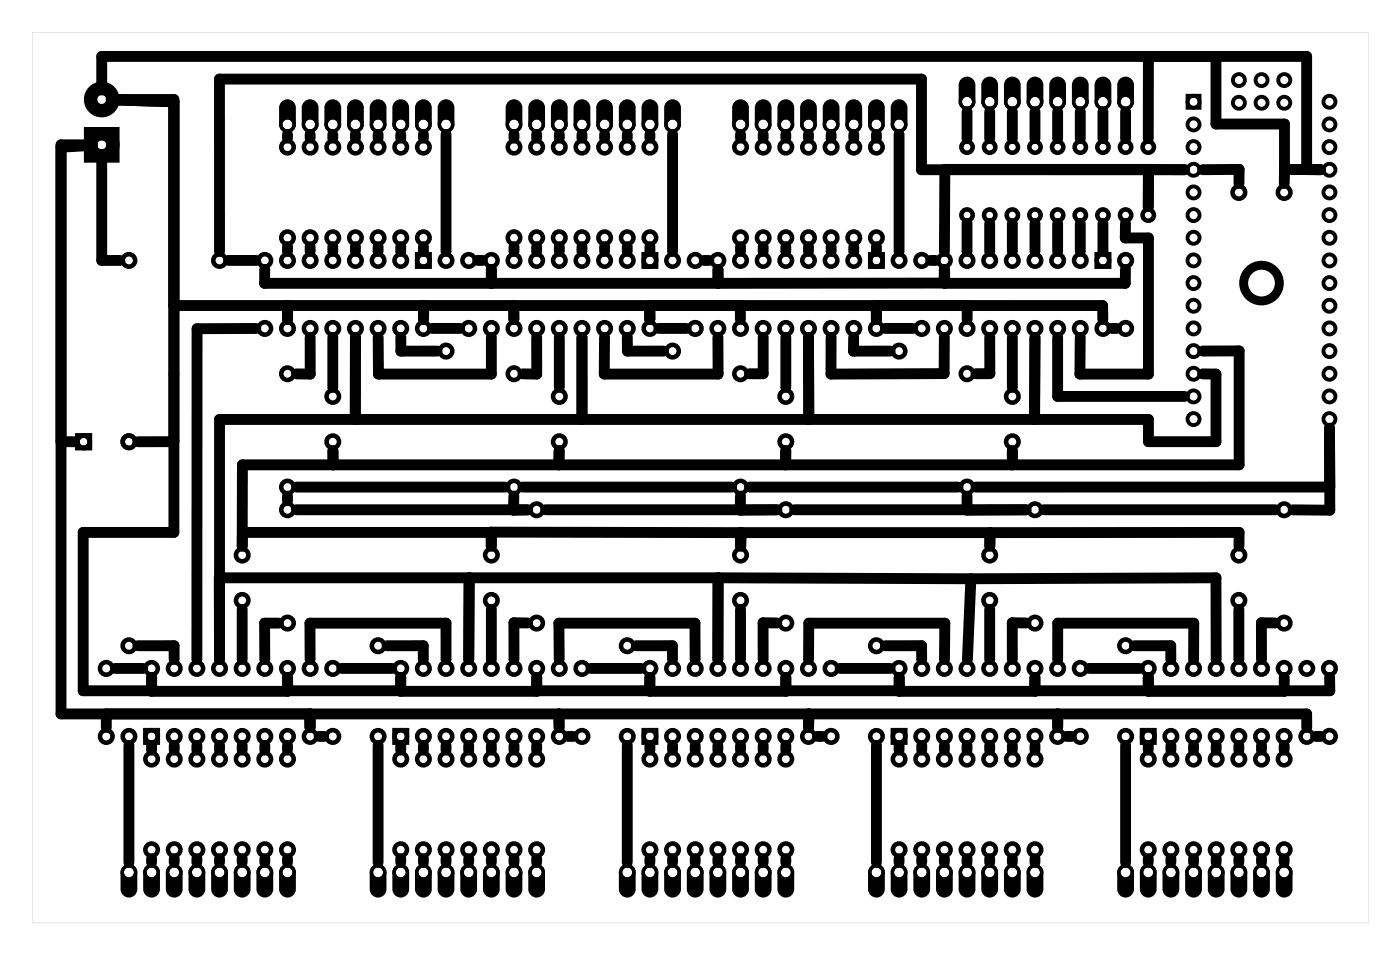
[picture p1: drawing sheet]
<svg xmlns="http://www.w3.org/2000/svg" width="157mm" height="107mm" viewBox="0 0 157 107" stroke-linecap="round" stroke-linejoin="round" font-family="sans-serif">
<g fill="#000">
<path d="M3.6 3.6h149.8v99.8h-149.8zM3.6 3.6v99.8h149.8v-99.8z"/>
<path d="M31.6 11.4a.94 .94 0 0 1 1-.2 .94 .94 0 0 1 .6 .9v1.8a.94 .94 0 0 1-1 1 .94 .94 0 0 1-.9-1v-1.8l.1-.4zM31.7 13.9a.56 .56 0 0 0 1.1 0 .56 .56 0 0 0-1.1 0z"/>
<path d="M34.1 11.4a.94 .94 0 0 1 1-.2 .94 .94 0 0 1 .6 .9v1.8a.94 .94 0 0 1-.9 1 .94 .94 0 0 1-1-1v-1.8l.1-.4zM34.2 13.9a.56 .56 0 0 0 1.1 0 .56 .56 0 0 0-1.1 0z"/>
<path d="M36.7 11.4a.94 .94 0 0 1 1-.2 .94 .94 0 0 1 .6 .9v1.8a.94 .94 0 0 1-1 1 .94 .94 0 0 1-.9-1v-1.8l.1-.4zM36.8 13.9a.56 .56 0 0 0 1.1 0 .56 .56 0 0 0-1.1 0z"/>
<path d="M39.2 11.4a.94 .94 0 0 1 1-.2 .94 .94 0 0 1 .6 .9v1.8a.94 .94 0 0 1-.9 1 .94 .94 0 0 1-1-1v-1.8l.1-.4zM39.3 13.9a.56 .56 0 0 0 1.1 0 .56 .56 0 0 0-1.1 0z"/>
<path d="M41.7 11.4a.94 .94 0 0 1 1.1-.2 .94 .94 0 0 1 .5 .9v1.8a.94 .94 0 0 1-.9 1 .94 .94 0 0 1-.9-1v-1.8v-.4zM41.8 13.9a.6 .6 0 0 0 1.2 0 .6 .6 0 0 0-1.2 0z"/>
<path d="M44.3 11.4a.94 .94 0 0 1 1-.2 .94 .94 0 0 1 .6 .9v1.8a.94 .94 0 0 1-1 1 .94 .94 0 0 1-.9-1v-1.8l.1-.4zM44.4 13.9a.56 .56 0 0 0 1.1 0 .56 .56 0 0 0-1.1 0z"/>
<path d="M46.8 11.4a.94 .94 0 0 1 1-.2 .94 .94 0 0 1 .6 .9v1.8a.94 .94 0 0 1-.9 1 .94 .94 0 0 1-1-1v-1.8l.1-.4zM46.9 13.9a.56 .56 0 0 0 1.1 0 .56 .56 0 0 0-1.1 0z"/>
<path d="M49.4 11.4a.94 .94 0 0 1 1-.2 .94 .94 0 0 1 .6 .9v1.8a.94 .94 0 0 1-1 1 .94 .94 0 0 1-.9-1v-1.8l.1-.4zM49.5 13.9a.56 .56 0 0 0 1.1 0 .56 .56 0 0 0-1.1 0z"/>
<path d="M57 11.4a.94 .94 0 0 1 1-.2 .94 .94 0 0 1 .6 .9v1.8a.94 .94 0 0 1-1 1 .94 .94 0 0 1-.9-1v-1.8l.1-.4zM57.1 13.9a.56 .56 0 0 0 1.1 0 .56 .56 0 0 0-1.1 0z"/>
<path d="M59.5 11.4a.94 .94 0 0 1 1-.2 .94 .94 0 0 1 .6 .9v1.8a.94 .94 0 0 1-.9 1 .94 .94 0 0 1-1-1v-1.8l.1-.4zM59.6 13.9a.56 .56 0 0 0 1.1 0 .56 .56 0 0 0-1.1 0z"/>
<path d="M62.1 11.4a.94 .94 0 0 1 1-.2 .94 .94 0 0 1 .6 .9v1.8a.94 .94 0 0 1-1 1 .94 .94 0 0 1-.9-1v-1.8l.1-.4zM62.2 13.9a.56 .56 0 0 0 1.1 0 .56 .56 0 0 0-1.1 0z"/>
<path d="M64.6 11.4a.94 .94 0 0 1 1-.2 .94 .94 0 0 1 .6 .9v1.8a.94 .94 0 0 1-.9 1 .94 .94 0 0 1-1-1v-1.8l.1-.4zM64.7 13.9a.56 .56 0 0 0 1.1 0 .56 .56 0 0 0-1.1 0z"/>
<path d="M67.1 11.4a.94 .94 0 0 1 1.1-.2 .94 .94 0 0 1 .5 .9v1.8a.94 .94 0 0 1-.9 1 .94 .94 0 0 1-.9-1v-1.8v-.4zM67.2 13.9a.6 .6 0 0 0 1.2 0 .6 .6 0 0 0-1.2 0z"/>
<path d="M69.7 11.4a.94 .94 0 0 1 1-.2 .94 .94 0 0 1 .6 .9v1.8a.94 .94 0 0 1-1 1 .94 .94 0 0 1-.9-1v-1.8l.1-.4zM69.8 13.9a.56 .56 0 0 0 1.1 0 .56 .56 0 0 0-1.1 0z"/>
<path d="M72.2 11.4a.94 .94 0 0 1 1-.2 .94 .94 0 0 1 .6 .9v1.8a.94 .94 0 0 1-.9 1 .94 .94 0 0 1-1-1v-1.8l.1-.4zM72.3 13.9a.56 .56 0 0 0 1.1 0 .56 .56 0 0 0-1.1 0z"/>
<path d="M74.8 11.4a.94 .94 0 0 1 1-.2 .94 .94 0 0 1 .6 .9v1.8a.94 .94 0 0 1-1 1 .94 .94 0 0 1-.9-1v-1.8l.1-.4zM74.9 13.9a.56 .56 0 0 0 1.1 0 .56 .56 0 0 0-1.1 0z"/>
<path d="M82.4 11.4a.94 .94 0 0 1 1-.2 .94 .94 0 0 1 .6 .9v1.8a.94 .94 0 0 1-1 1 .94 .94 0 0 1-.9-1v-1.8l.1-.4zM82.5 13.9a.56 .56 0 0 0 1.1 0 .56 .56 0 0 0-1.1 0z"/>
<path d="M84.9 11.4a.94 .94 0 0 1 1-.2 .94 .94 0 0 1 .6 .9v1.8a.94 .94 0 0 1-.9 1 .94 .94 0 0 1-1-1v-1.8l.1-.4zM85 13.9a.56 .56 0 0 0 1.1 0 .56 .56 0 0 0-1.1 0z"/>
<path d="M87.5 11.4a.94 .94 0 0 1 1-.2 .94 .94 0 0 1 .6 .9v1.8a.94 .94 0 0 1-1 1 .94 .94 0 0 1-.9-1v-1.8l.1-.4zM87.6 13.9a.56 .56 0 0 0 1.1 0 .56 .56 0 0 0-1.1 0z"/>
<path d="M90 11.4a.94 .94 0 0 1 1-.2 .94 .94 0 0 1 .6 .9v1.8a.94 .94 0 0 1-.9 1 .94 .94 0 0 1-1-1v-1.8l.1-.4zM90.1 13.9a.56 .56 0 0 0 1.1 0 .56 .56 0 0 0-1.1 0z"/>
<path d="M92.5 11.4a.94 .94 0 0 1 1.1-.2 .94 .94 0 0 1 .5 .9v1.8a.94 .94 0 0 1-.9 1 .94 .94 0 0 1-.9-1v-1.8v-.4zM92.6 13.9a.6 .6 0 0 0 1.2 0 .6 .6 0 0 0-1.2 0z"/>
<path d="M95.1 11.4a.94 .94 0 0 1 1-.2 .94 .94 0 0 1 .6 .9v1.8a.94 .94 0 0 1-1 1 .94 .94 0 0 1-.9-1v-1.8l.1-.4zM95.2 13.9a.56 .56 0 0 0 1.1 0 .56 .56 0 0 0-1.1 0z"/>
<path d="M97.6 11.4a.94 .94 0 0 1 1-.2 .94 .94 0 0 1 .6 .9v1.8a.94 .94 0 0 1-.9 1 .94 .94 0 0 1-1-1v-1.8l.1-.4zM97.7 13.9a.56 .56 0 0 0 1.1 0 .56 .56 0 0 0-1.1 0z"/>
<path d="M100.2 11.4a.94 .94 0 0 1 1-.2 .94 .94 0 0 1 .6 .9v1.8a.94 .94 0 0 1-1 1 .94 .94 0 0 1-.9-1v-1.8l.1-.4zM100.3 13.9a.56 .56 0 0 0 1.1 0 .56 .56 0 0 0-1.1 0z"/>
<path d="M107.8 8.9a.94 .94 0 0 1 1-.2 .94 .94 0 0 1 .6 .8v1.9a.94 .94 0 0 1-1 .9 .94 .94 0 0 1-.9-.9v-1.9l.1-.3zM107.9 11.4a.56 .56 0 0 0 1.1 0 .56 .56 0 0 0-1.1 0z"/>
<path d="M110.3 8.9a.94 .94 0 0 1 1-.2 .94 .94 0 0 1 .6 .8v1.9a.94 .94 0 0 1-.9 .9 .94 .94 0 0 1-1-.9v-1.9l.1-.3zM110.4 11.4a.56 .56 0 0 0 1.1 0 .56 .56 0 0 0-1.1 0z"/>
<path d="M112.9 8.9a.94 .94 0 0 1 1-.2 .94 .94 0 0 1 .6 .8v1.9a.94 .94 0 0 1-1 .9 .94 .94 0 0 1-.9-.9v-1.9l.1-.3zM113 11.4a.56 .56 0 0 0 1.1 0 .56 .56 0 0 0-1.1 0z"/>
<path d="M115.4 8.9a.94 .94 0 0 1 1-.2 .94 .94 0 0 1 .6 .8v1.9a.94 .94 0 0 1-.9 .9 .94 .94 0 0 1-1-.9v-1.9l.1-.3zM115.5 11.4a.56 .56 0 0 0 1.1 0 .56 .56 0 0 0-1.1 0z"/>
<path d="M117.9 8.9a.94 .94 0 0 1 1.1-.2 .94 .94 0 0 1 .5 .8v1.9a.94 .94 0 0 1-.9 .9 .94 .94 0 0 1-.9-.9v-1.9v-.3zM118 11.4a.6 .6 0 0 0 1.2 0 .6 .6 0 0 0-1.2 0z"/>
<path d="M120.5 8.9a.94 .94 0 0 1 1-.2 .94 .94 0 0 1 .6 .8v1.9a.94 .94 0 0 1-1 .9 .94 .94 0 0 1-.9-.9v-1.9l.1-.3zM120.6 11.4a.56 .56 0 0 0 1.1 0 .56 .56 0 0 0-1.1 0z"/>
<path d="M123 8.9a.94 .94 0 0 1 1-.2 .94 .94 0 0 1 .6 .8v1.9a.94 .94 0 0 1-.9 .9 .94 .94 0 0 1-1-.9v-1.9l.1-.3zM123.1 11.4a.56 .56 0 0 0 1.1 0 .56 .56 0 0 0-1.1 0z"/>
<path d="M125.6 8.9a.94 .94 0 0 1 1-.2 .94 .94 0 0 1 .6 .8v1.9a.94 .94 0 0 1-1 .9 .94 .94 0 0 1-.9-.9v-1.9l.1-.3zM125.7 11.4a.56 .56 0 0 0 1.1 0 .56 .56 0 0 0-1.1 0z"/>
<path d="M13.8 97.1a.94 .94 0 0 1 1-.2 .94 .94 0 0 1 .6 .9v1.8a.94 .94 0 0 1-.9 1 .94 .94 0 0 1-1-1v-1.8l.1-.4zM13.9 97.8a.56 .56 0 0 0 1.1 0 .56 .56 0 0 0-1.1 0z"/>
<path d="M16.3 97.1a.94 .94 0 0 1 1.1-.2 .94 .94 0 0 1 .5 .9v1.8a.94 .94 0 0 1-.9 1 .94 .94 0 0 1-.9-1v-1.8v-.4zM16.4 97.8a.6 .6 0 0 0 1.2 0 .6 .6 0 0 0-1.2 0z"/>
<path d="M18.9 97.1a.94 .94 0 0 1 1-.2 .94 .94 0 0 1 .6 .9v1.8a.94 .94 0 0 1-1 1 .94 .94 0 0 1-.9-1v-1.8l.1-.4zM19 97.8a.56 .56 0 0 0 1.1 0 .56 .56 0 0 0-1.1 0z"/>
<path d="M21.4 97.1a.94 .94 0 0 1 1-.2 .94 .94 0 0 1 .6 .9v1.8a.94 .94 0 0 1-.9 1 .94 .94 0 0 1-1-1v-1.8l.1-.4zM21.5 97.8a.56 .56 0 0 0 1.1 0 .56 .56 0 0 0-1.1 0z"/>
<path d="M24 97.1a.94 .94 0 0 1 1-.2 .94 .94 0 0 1 .6 .9v1.8a.94 .94 0 0 1-1 1 .94 .94 0 0 1-.9-1v-1.8l.1-.4zM24.1 97.8a.56 .56 0 0 0 1.1 0 .56 .56 0 0 0-1.1 0z"/>
<path d="M26.5 97.1a.94 .94 0 0 1 1-.2 .94 .94 0 0 1 .6 .9v1.8a.94 .94 0 0 1-.9 1 .94 .94 0 0 1-1-1v-1.8l.1-.4zM26.6 97.8a.56 .56 0 0 0 1.1 0 .56 .56 0 0 0-1.1 0z"/>
<path d="M29 97.1a.94 .94 0 0 1 1.1-.2 .94 .94 0 0 1 .5 .9v1.8a.94 .94 0 0 1-.9 1 .94 .94 0 0 1-.9-1v-1.8v-.4zM29.1 97.8a.6 .6 0 0 0 1.2 0 .6 .6 0 0 0-1.2 0z"/>
<path d="M31.6 97.1a.94 .94 0 0 1 1-.2 .94 .94 0 0 1 .6 .9v1.8a.94 .94 0 0 1-1 1 .94 .94 0 0 1-.9-1v-1.8l.1-.4zM31.7 97.8a.56 .56 0 0 0 1.1 0 .56 .56 0 0 0-1.1 0z"/>
<path d="M41.7 97.1a.94 .94 0 0 1 1.1-.2 .94 .94 0 0 1 .5 .9v1.8a.94 .94 0 0 1-.9 1 .94 .94 0 0 1-.9-1v-1.8v-.4zM41.8 97.8a.6 .6 0 0 0 1.2 0 .6 .6 0 0 0-1.2 0z"/>
<path d="M44.3 97.1a.94 .94 0 0 1 1-.2 .94 .94 0 0 1 .6 .9v1.8a.94 .94 0 0 1-1 1 .94 .94 0 0 1-.9-1v-1.8l.1-.4zM44.4 97.8a.56 .56 0 0 0 1.1 0 .56 .56 0 0 0-1.1 0z"/>
<path d="M46.8 97.1a.94 .94 0 0 1 1-.2 .94 .94 0 0 1 .6 .9v1.8a.94 .94 0 0 1-.9 1 .94 .94 0 0 1-1-1v-1.8l.1-.4zM46.9 97.8a.56 .56 0 0 0 1.1 0 .56 .56 0 0 0-1.1 0z"/>
<path d="M49.4 97.1a.94 .94 0 0 1 1-.2 .94 .94 0 0 1 .6 .9v1.8a.94 .94 0 0 1-1 1 .94 .94 0 0 1-.9-1v-1.8l.1-.4zM49.5 97.8a.56 .56 0 0 0 1.1 0 .56 .56 0 0 0-1.1 0z"/>
<path d="M51.9 97.1a.94 .94 0 0 1 1-.2 .94 .94 0 0 1 .6 .9v1.8a.94 .94 0 0 1-.9 1 .94 .94 0 0 1-1-1v-1.8l.1-.4zM52 97.8a.56 .56 0 0 0 1.1 0 .56 .56 0 0 0-1.1 0z"/>
<path d="M54.4 97.1a.94 .94 0 0 1 1.1-.2 .94 .94 0 0 1 .5 .9v1.8a.94 .94 0 0 1-.9 1 .94 .94 0 0 1-.9-1v-1.8v-.4zM54.5 97.8a.6 .6 0 0 0 1.2 0 .6 .6 0 0 0-1.2 0z"/>
<path d="M57 97.1a.94 .94 0 0 1 1-.2 .94 .94 0 0 1 .6 .9v1.8a.94 .94 0 0 1-1 1 .94 .94 0 0 1-.9-1v-1.8l.1-.4zM57.1 97.8a.56 .56 0 0 0 1.1 0 .56 .56 0 0 0-1.1 0z"/>
<path d="M59.5 97.1a.94 .94 0 0 1 1-.2 .94 .94 0 0 1 .6 .9v1.8a.94 .94 0 0 1-.9 1 .94 .94 0 0 1-1-1v-1.8l.1-.4zM59.6 97.8a.56 .56 0 0 0 1.1 0 .56 .56 0 0 0-1.1 0z"/>
<path d="M69.7 97.1a.94 .94 0 0 1 1-.2 .94 .94 0 0 1 .6 .9v1.8a.94 .94 0 0 1-1 1 .94 .94 0 0 1-.9-1v-1.8l.1-.4zM69.8 97.8a.56 .56 0 0 0 1.1 0 .56 .56 0 0 0-1.1 0z"/>
<path d="M72.2 97.1a.94 .94 0 0 1 1-.2 .94 .94 0 0 1 .6 .9v1.8a.94 .94 0 0 1-.9 1 .94 .94 0 0 1-1-1v-1.8l.1-.4zM72.3 97.8a.56 .56 0 0 0 1.1 0 .56 .56 0 0 0-1.1 0z"/>
<path d="M74.8 97.1a.94 .94 0 0 1 1-.2 .94 .94 0 0 1 .6 .9v1.8a.94 .94 0 0 1-1 1 .94 .94 0 0 1-.9-1v-1.8l.1-.4zM74.9 97.8a.56 .56 0 0 0 1.1 0 .56 .56 0 0 0-1.1 0z"/>
<path d="M77.3 97.1a.94 .94 0 0 1 1-.2 .94 .94 0 0 1 .6 .9v1.8a.94 .94 0 0 1-.9 1 .94 .94 0 0 1-1-1v-1.8l.1-.4zM77.4 97.8a.56 .56 0 0 0 1.1 0 .56 .56 0 0 0-1.1 0z"/>
<path d="M79.8 97.1a.94 .94 0 0 1 1.1-.2 .94 .94 0 0 1 .5 .9v1.8a.94 .94 0 0 1-.9 1 .94 .94 0 0 1-.9-1v-1.8v-.4zM79.9 97.8a.6 .6 0 0 0 1.2 0 .6 .6 0 0 0-1.2 0z"/>
<path d="M82.4 97.1a.94 .94 0 0 1 1-.2 .94 .94 0 0 1 .6 .9v1.8a.94 .94 0 0 1-1 1 .94 .94 0 0 1-.9-1v-1.8l.1-.4zM82.5 97.8a.56 .56 0 0 0 1.1 0 .56 .56 0 0 0-1.1 0z"/>
<path d="M84.9 97.1a.94 .94 0 0 1 1-.2 .94 .94 0 0 1 .6 .9v1.8a.94 .94 0 0 1-.9 1 .94 .94 0 0 1-1-1v-1.8l.1-.4zM85 97.8a.56 .56 0 0 0 1.1 0 .56 .56 0 0 0-1.1 0z"/>
<path d="M87.5 97.1a.94 .94 0 0 1 1-.2 .94 .94 0 0 1 .6 .9v1.8a.94 .94 0 0 1-1 1 .94 .94 0 0 1-.9-1v-1.8l.1-.4zM87.6 97.8a.56 .56 0 0 0 1.1 0 .56 .56 0 0 0-1.1 0z"/>
<path d="M97.6 97.1a.94 .94 0 0 1 1-.2 .94 .94 0 0 1 .6 .9v1.8a.94 .94 0 0 1-.9 1 .94 .94 0 0 1-1-1v-1.8l.1-.4zM97.7 97.8a.56 .56 0 0 0 1.1 0 .56 .56 0 0 0-1.1 0z"/>
<path d="M100.2 97.1a.94 .94 0 0 1 1-.2 .94 .94 0 0 1 .6 .9v1.8a.94 .94 0 0 1-1 1 .94 .94 0 0 1-.9-1v-1.8l.1-.4zM100.3 97.8a.56 .56 0 0 0 1.1 0 .56 .56 0 0 0-1.1 0z"/>
<path d="M102.7 97.1a.94 .94 0 0 1 1-.2 .94 .94 0 0 1 .6 .9v1.8a.94 .94 0 0 1-.9 1 .94 .94 0 0 1-1-1v-1.8l.1-.4zM102.8 97.8a.56 .56 0 0 0 1.1 0 .56 .56 0 0 0-1.1 0z"/>
<path d="M105.2 97.1a.94 .94 0 0 1 1.1-.2 .94 .94 0 0 1 .5 .9v1.8a.94 .94 0 0 1-.9 1 .94 .94 0 0 1-.9-1v-1.8v-.4zM105.3 97.8a.6 .6 0 0 0 1.2 0 .6 .6 0 0 0-1.2 0z"/>
<path d="M107.8 97.1a.94 .94 0 0 1 1-.2 .94 .94 0 0 1 .6 .9v1.8a.94 .94 0 0 1-1 1 .94 .94 0 0 1-.9-1v-1.8l.1-.4zM107.9 97.8a.56 .56 0 0 0 1.1 0 .56 .56 0 0 0-1.1 0z"/>
<path d="M110.3 97.1a.94 .94 0 0 1 1-.2 .94 .94 0 0 1 .6 .9v1.8a.94 .94 0 0 1-.9 1 .94 .94 0 0 1-1-1v-1.8l.1-.4zM110.4 97.8a.56 .56 0 0 0 1.1 0 .56 .56 0 0 0-1.1 0z"/>
<path d="M112.9 97.1a.94 .94 0 0 1 1-.2 .94 .94 0 0 1 .6 .9v1.8a.94 .94 0 0 1-1 1 .94 .94 0 0 1-.9-1v-1.8l.1-.4zM113 97.8a.56 .56 0 0 0 1.1 0 .56 .56 0 0 0-1.1 0z"/>
<path d="M115.4 97.1a.94 .94 0 0 1 1-.2 .94 .94 0 0 1 .6 .9v1.8a.94 .94 0 0 1-.9 1 .94 .94 0 0 1-1-1v-1.8l.1-.4zM115.5 97.8a.56 .56 0 0 0 1.1 0 .56 .56 0 0 0-1.1 0z"/>
<path d="M125.6 97.1a.94 .94 0 0 1 1-.2 .94 .94 0 0 1 .6 .9v1.8a.94 .94 0 0 1-1 1 .94 .94 0 0 1-.9-1v-1.8l.1-.4zM125.7 97.8a.56 .56 0 0 0 1.1 0 .56 .56 0 0 0-1.1 0z"/>
<path d="M128.1 97.1a.94 .94 0 0 1 1-.2 .94 .94 0 0 1 .6 .9v1.8a.94 .94 0 0 1-.9 1 .94 .94 0 0 1-1-1v-1.8l.1-.4zM128.2 97.8a.56 .56 0 0 0 1.1 0 .56 .56 0 0 0-1.1 0z"/>
<path d="M130.6 97.1a.94 .94 0 0 1 1.1-.2 .94 .94 0 0 1 .5 .9v1.8a.94 .94 0 0 1-.9 1 .94 .94 0 0 1-.9-1v-1.8v-.4zM130.7 97.8a.6 .6 0 0 0 1.2 0 .6 .6 0 0 0-1.2 0z"/>
<path d="M133.2 97.1a.94 .94 0 0 1 1-.2 .94 .94 0 0 1 .6 .9v1.8a.94 .94 0 0 1-1 1 .94 .94 0 0 1-.9-1v-1.8l.1-.4zM133.3 97.8a.56 .56 0 0 0 1.1 0 .56 .56 0 0 0-1.1 0z"/>
<path d="M135.7 97.1a.94 .94 0 0 1 1-.2 .94 .94 0 0 1 .6 .9v1.8a.94 .94 0 0 1-.9 1 .94 .94 0 0 1-1-1v-1.8l.1-.4zM135.8 97.8a.56 .56 0 0 0 1.1 0 .56 .56 0 0 0-1.1 0z"/>
<path d="M138.3 97.1a.94 .94 0 0 1 1-.2 .94 .94 0 0 1 .6 .9v1.8a.94 .94 0 0 1-1 1 .94 .94 0 0 1-.9-1v-1.8l.1-.4zM138.4 97.8a.56 .56 0 0 0 1.1 0 .56 .56 0 0 0-1.1 0z"/>
<path d="M140.8 97.1a.94 .94 0 0 1 1-.2 .94 .94 0 0 1 .6 .9v1.8a.94 .94 0 0 1-.9 1 .94 .94 0 0 1-1-1v-1.8l.1-.4zM140.9 97.8a.56 .56 0 0 0 1.1 0 .56 .56 0 0 0-1.1 0z"/>
<path d="M143.3 97.1a.94 .94 0 0 1 1.1-.2 .94 .94 0 0 1 .5 .9v1.8a.94 .94 0 0 1-.9 1 .94 .94 0 0 1-.9-1v-1.8v-.4zM143.4 97.8a.6 .6 0 0 0 1.2 0 .6 .6 0 0 0-1.2 0z"/>
</g>
<g fill="none" stroke="#000" stroke-width=".51">
<path d="M46.8 28.5h1.4v1.4h-1.4zM72.2 28.5h1.4v1.4h-1.4zM97.6 28.5h1.4v1.4h-1.4zM123 28.5h1.4v1.4h-1.4zM8.7 48.8h1.4v1.4h-1.4zM16.3 81.8h1.4v1.4h-1.4zM44.2 81.8h1.4v1.4h-1.4zM72.2 81.8h1.4v1.4h-1.4zM100.1 81.8h1.4v1.4h-1.4zM128.1 81.8h1.4v1.4h-1.4z"/>
<circle cx="32.2" cy="16.5" r=".7"/>
<circle cx="34.8" cy="16.5" r=".7"/>
<circle cx="37.3" cy="16.5" r=".7"/>
<circle cx="39.9" cy="16.5" r=".7"/>
<circle cx="42.4" cy="16.5" r=".7"/>
<circle cx="44.9" cy="16.5" r=".7"/>
<circle cx="47.5" cy="16.5" r=".7"/>
<circle cx="57.6" cy="16.5" r=".7"/>
<circle cx="60.2" cy="16.5" r=".7"/>
<circle cx="62.7" cy="16.5" r=".7"/>
<circle cx="65.3" cy="16.5" r=".7"/>
<circle cx="67.8" cy="16.5" r=".7"/>
<circle cx="70.3" cy="16.5" r=".7"/>
<circle cx="72.9" cy="16.5" r=".7"/>
<circle cx="83" cy="16.5" r=".7"/>
<circle cx="85.6" cy="16.5" r=".7"/>
<circle cx="88.1" cy="16.5" r=".7"/>
<circle cx="90.7" cy="16.5" r=".7"/>
<circle cx="93.2" cy="16.5" r=".7"/>
<circle cx="95.7" cy="16.5" r=".7"/>
<circle cx="98.3" cy="16.5" r=".7"/>
<circle cx="108.4" cy="16.5" r=".64"/>
<circle cx="111" cy="16.5" r=".64"/>
<circle cx="113.5" cy="16.5" r=".64"/>
<circle cx="116.1" cy="16.5" r=".64"/>
<circle cx="118.6" cy="16.5" r=".64"/>
<circle cx="121.1" cy="16.5" r=".64"/>
<circle cx="123.7" cy="16.5" r=".64"/>
<circle cx="126.2" cy="16.5" r=".64"/>
<circle cx="128.8" cy="16.5" r=".64"/>
<circle cx="14.5" cy="29.2" r=".7"/>
<circle cx="24.6" cy="29.2" r=".7"/>
<circle cx="29.7" cy="29.2" r=".7"/>
<circle cx="29.7" cy="36.8" r=".7"/>
<circle cx="32.2" cy="29.2" r=".7"/>
<circle cx="32.2" cy="36.8" r=".7"/>
<circle cx="32.2" cy="26.6" r=".7"/>
<circle cx="34.8" cy="29.2" r=".7"/>
<circle cx="34.8" cy="36.8" r=".7"/>
<circle cx="34.8" cy="26.6" r=".7"/>
<circle cx="37.3" cy="29.2" r=".7"/>
<circle cx="37.3" cy="36.8" r=".7"/>
<circle cx="37.3" cy="26.6" r=".7"/>
<circle cx="39.9" cy="29.2" r=".7"/>
<circle cx="39.9" cy="36.8" r=".7"/>
<circle cx="39.9" cy="26.6" r=".7"/>
<circle cx="42.4" cy="29.2" r=".7"/>
<circle cx="42.4" cy="36.8" r=".7"/>
<circle cx="42.4" cy="26.6" r=".7"/>
<circle cx="44.9" cy="29.2" r=".7"/>
<circle cx="44.9" cy="36.8" r=".7"/>
<circle cx="44.9" cy="26.6" r=".7"/>
<circle cx="47.5" cy="29.2" r=".7"/>
<circle cx="47.5" cy="36.8" r=".7"/>
<circle cx="47.5" cy="26.6" r=".7"/>
<circle cx="50" cy="29.2" r=".7"/>
<circle cx="50" cy="39.3" r=".7"/>
<circle cx="52.6" cy="29.2" r=".7"/>
<circle cx="52.6" cy="36.8" r=".7"/>
<circle cx="55.1" cy="29.2" r=".7"/>
<circle cx="55.1" cy="36.8" r=".7"/>
<circle cx="57.6" cy="29.2" r=".7"/>
<circle cx="57.6" cy="36.8" r=".7"/>
<circle cx="57.6" cy="26.6" r=".7"/>
<circle cx="60.2" cy="29.2" r=".7"/>
<circle cx="60.2" cy="36.8" r=".7"/>
<circle cx="60.2" cy="26.6" r=".7"/>
<circle cx="62.7" cy="29.2" r=".7"/>
<circle cx="62.7" cy="36.8" r=".7"/>
<circle cx="62.7" cy="26.6" r=".7"/>
<circle cx="65.3" cy="29.2" r=".7"/>
<circle cx="65.3" cy="36.8" r=".7"/>
<circle cx="65.3" cy="26.6" r=".7"/>
<circle cx="67.8" cy="29.2" r=".7"/>
<circle cx="67.8" cy="36.8" r=".7"/>
<circle cx="67.8" cy="26.6" r=".7"/>
<circle cx="70.3" cy="29.2" r=".7"/>
<circle cx="70.3" cy="36.8" r=".7"/>
<circle cx="70.3" cy="26.6" r=".7"/>
<circle cx="72.9" cy="29.2" r=".7"/>
<circle cx="72.9" cy="36.8" r=".7"/>
<circle cx="72.9" cy="26.6" r=".7"/>
<circle cx="75.4" cy="29.2" r=".7"/>
<circle cx="75.4" cy="39.3" r=".7"/>
<circle cx="78" cy="29.2" r=".7"/>
<circle cx="78" cy="36.8" r=".7"/>
<circle cx="80.5" cy="29.2" r=".7"/>
<circle cx="80.5" cy="36.8" r=".7"/>
<circle cx="83" cy="29.2" r=".7"/>
<circle cx="83" cy="36.8" r=".7"/>
<circle cx="83" cy="26.6" r=".7"/>
<circle cx="85.6" cy="29.2" r=".7"/>
<circle cx="85.6" cy="36.8" r=".7"/>
<circle cx="85.6" cy="26.6" r=".7"/>
<circle cx="88.1" cy="29.2" r=".7"/>
<circle cx="88.1" cy="36.8" r=".7"/>
<circle cx="88.1" cy="26.6" r=".7"/>
<circle cx="90.7" cy="29.2" r=".7"/>
<circle cx="90.7" cy="36.8" r=".7"/>
<circle cx="90.7" cy="26.6" r=".7"/>
<circle cx="93.2" cy="29.2" r=".7"/>
<circle cx="93.2" cy="36.8" r=".7"/>
<circle cx="93.2" cy="26.6" r=".7"/>
<circle cx="95.7" cy="29.2" r=".7"/>
<circle cx="95.7" cy="36.8" r=".7"/>
<circle cx="95.7" cy="26.6" r=".7"/>
<circle cx="98.3" cy="29.2" r=".7"/>
<circle cx="98.3" cy="36.8" r=".7"/>
<circle cx="98.3" cy="26.6" r=".7"/>
<circle cx="100.8" cy="29.2" r=".7"/>
<circle cx="100.8" cy="39.3" r=".7"/>
<circle cx="103.4" cy="29.2" r=".7"/>
<circle cx="103.4" cy="36.8" r=".7"/>
<circle cx="105.9" cy="29.2" r=".7"/>
<circle cx="105.9" cy="36.8" r=".7"/>
<circle cx="108.4" cy="29.2" r=".7"/>
<circle cx="108.4" cy="36.8" r=".7"/>
<circle cx="108.4" cy="24.1" r=".64"/>
<circle cx="111" cy="29.2" r=".7"/>
<circle cx="111" cy="36.8" r=".7"/>
<circle cx="111" cy="24.1" r=".64"/>
<circle cx="113.5" cy="29.2" r=".7"/>
<circle cx="113.5" cy="36.8" r=".7"/>
<circle cx="113.5" cy="24.1" r=".64"/>
<circle cx="116.1" cy="29.2" r=".7"/>
<circle cx="116.1" cy="36.8" r=".7"/>
<circle cx="116.1" cy="24.1" r=".64"/>
<circle cx="118.6" cy="29.2" r=".7"/>
<circle cx="118.6" cy="36.8" r=".7"/>
<circle cx="118.6" cy="24.1" r=".64"/>
<circle cx="121.1" cy="29.2" r=".7"/>
<circle cx="121.1" cy="36.8" r=".7"/>
<circle cx="121.1" cy="24.1" r=".64"/>
<circle cx="123.7" cy="29.2" r=".7"/>
<circle cx="123.7" cy="36.8" r=".7"/>
<circle cx="123.7" cy="24.1" r=".64"/>
<circle cx="126.2" cy="24.1" r=".64"/>
<circle cx="126.2" cy="36.8" r=".7"/>
<circle cx="126.2" cy="29.2" r=".7"/>
<circle cx="128.8" cy="24.1" r=".64"/>
<circle cx="138.9" cy="21.6" r=".7"/>
<circle cx="144" cy="21.6" r=".7"/>
<circle cx="9.4" cy="49.5" r=".7"/>
<circle cx="14.5" cy="49.5" r=".7"/>
<circle cx="32.2" cy="54.6" r=".7"/>
<circle cx="32.2" cy="41.9" r=".7"/>
<circle cx="32.2" cy="57.1" r=".7"/>
<circle cx="37.3" cy="49.5" r=".7"/>
<circle cx="37.3" cy="44.4" r=".7"/>
<circle cx="57.6" cy="54.6" r=".7"/>
<circle cx="57.6" cy="41.9" r=".7"/>
<circle cx="60.2" cy="57.1" r=".7"/>
<circle cx="62.7" cy="49.5" r=".7"/>
<circle cx="62.7" cy="44.4" r=".7"/>
<circle cx="83" cy="54.6" r=".7"/>
<circle cx="83" cy="41.9" r=".7"/>
<circle cx="88.1" cy="49.5" r=".7"/>
<circle cx="88.1" cy="44.4" r=".7"/>
<circle cx="88.1" cy="57.1" r=".7"/>
<circle cx="108.4" cy="54.6" r=".7"/>
<circle cx="108.4" cy="41.9" r=".7"/>
<circle cx="113.5" cy="49.5" r=".7"/>
<circle cx="113.5" cy="44.4" r=".7"/>
<circle cx="116.1" cy="57.1" r=".7"/>
<circle cx="144" cy="57.1" r=".7"/>
<circle cx="11.9" cy="74.9" r=".7"/>
<circle cx="14.5" cy="72.4" r=".7"/>
<circle cx="17" cy="74.9" r=".7"/>
<circle cx="19.5" cy="74.9" r=".7"/>
<circle cx="22.1" cy="74.9" r=".7"/>
<circle cx="24.6" cy="74.9" r=".7"/>
<circle cx="27.2" cy="67.3" r=".7"/>
<circle cx="27.2" cy="62.2" r=".7"/>
<circle cx="27.2" cy="74.9" r=".7"/>
<circle cx="29.7" cy="74.9" r=".7"/>
<circle cx="32.2" cy="69.8" r=".7"/>
<circle cx="32.2" cy="74.9" r=".7"/>
<circle cx="34.8" cy="74.9" r=".7"/>
<circle cx="37.3" cy="74.9" r=".7"/>
<circle cx="42.4" cy="72.4" r=".7"/>
<circle cx="44.9" cy="74.9" r=".7"/>
<circle cx="47.5" cy="74.9" r=".7"/>
<circle cx="50" cy="74.9" r=".7"/>
<circle cx="52.6" cy="74.9" r=".7"/>
<circle cx="55.1" cy="67.3" r=".7"/>
<circle cx="55.1" cy="62.2" r=".7"/>
<circle cx="55.1" cy="74.9" r=".7"/>
<circle cx="57.6" cy="74.9" r=".7"/>
<circle cx="60.2" cy="69.8" r=".7"/>
<circle cx="60.2" cy="74.9" r=".7"/>
<circle cx="62.7" cy="74.9" r=".7"/>
<circle cx="65.3" cy="74.9" r=".7"/>
<circle cx="70.3" cy="72.4" r=".7"/>
<circle cx="72.9" cy="74.9" r=".7"/>
<circle cx="75.4" cy="74.9" r=".7"/>
<circle cx="78" cy="74.9" r=".7"/>
<circle cx="80.5" cy="74.9" r=".7"/>
<circle cx="83" cy="67.3" r=".7"/>
<circle cx="83" cy="62.2" r=".7"/>
<circle cx="83" cy="74.9" r=".7"/>
<circle cx="85.6" cy="74.9" r=".7"/>
<circle cx="88.1" cy="69.8" r=".7"/>
<circle cx="88.1" cy="74.9" r=".7"/>
<circle cx="90.7" cy="74.9" r=".7"/>
<circle cx="93.2" cy="74.9" r=".7"/>
<circle cx="98.3" cy="72.4" r=".7"/>
<circle cx="100.8" cy="74.9" r=".7"/>
<circle cx="103.4" cy="74.9" r=".7"/>
<circle cx="105.9" cy="74.9" r=".7"/>
<circle cx="108.4" cy="74.9" r=".7"/>
<circle cx="111" cy="67.3" r=".7"/>
<circle cx="111" cy="62.2" r=".7"/>
<circle cx="111" cy="74.9" r=".7"/>
<circle cx="113.5" cy="74.9" r=".7"/>
<circle cx="116.1" cy="69.8" r=".7"/>
<circle cx="116.1" cy="74.9" r=".7"/>
<circle cx="118.6" cy="74.9" r=".7"/>
<circle cx="121.1" cy="74.9" r=".7"/>
<circle cx="126.2" cy="72.4" r=".7"/>
<circle cx="128.8" cy="74.9" r=".7"/>
<circle cx="131.3" cy="74.9" r=".7"/>
<circle cx="133.8" cy="74.9" r=".7"/>
<circle cx="136.4" cy="74.9" r=".7"/>
<circle cx="138.9" cy="67.3" r=".7"/>
<circle cx="138.9" cy="62.2" r=".7"/>
<circle cx="138.9" cy="74.9" r=".7"/>
<circle cx="141.5" cy="74.9" r=".7"/>
<circle cx="144" cy="69.8" r=".7"/>
<circle cx="144" cy="74.9" r=".7"/>
<circle cx="146.5" cy="74.9" r=".7"/>
<circle cx="149.1" cy="74.9" r=".7"/>
<circle cx="11.9" cy="82.5" r=".7"/>
<circle cx="14.5" cy="82.5" r=".7"/>
<circle cx="17" cy="85.1" r=".7"/>
<circle cx="17" cy="95.2" r=".7"/>
<circle cx="17" cy="82.5" r=".7"/>
<circle cx="19.5" cy="85.1" r=".7"/>
<circle cx="19.5" cy="95.2" r=".7"/>
<circle cx="19.5" cy="82.5" r=".7"/>
<circle cx="22.1" cy="85.1" r=".7"/>
<circle cx="22.1" cy="95.2" r=".7"/>
<circle cx="22.1" cy="82.5" r=".7"/>
<circle cx="24.6" cy="85.1" r=".7"/>
<circle cx="24.6" cy="95.2" r=".7"/>
<circle cx="24.6" cy="82.5" r=".7"/>
<circle cx="27.2" cy="85.1" r=".7"/>
<circle cx="27.2" cy="95.2" r=".7"/>
<circle cx="27.2" cy="82.5" r=".7"/>
<circle cx="29.7" cy="85.1" r=".7"/>
<circle cx="29.7" cy="95.2" r=".7"/>
<circle cx="29.7" cy="82.5" r=".7"/>
<circle cx="32.2" cy="85.1" r=".7"/>
<circle cx="32.2" cy="95.2" r=".7"/>
<circle cx="32.2" cy="82.5" r=".7"/>
<circle cx="34.8" cy="82.5" r=".7"/>
<circle cx="37.3" cy="82.5" r=".7"/>
<circle cx="42.4" cy="82.5" r=".7"/>
<circle cx="44.9" cy="85.1" r=".7"/>
<circle cx="44.9" cy="95.2" r=".7"/>
<circle cx="44.9" cy="82.5" r=".7"/>
<circle cx="47.5" cy="85.1" r=".7"/>
<circle cx="47.5" cy="95.2" r=".7"/>
<circle cx="47.5" cy="82.5" r=".7"/>
<circle cx="50" cy="85.1" r=".7"/>
<circle cx="50" cy="95.2" r=".7"/>
<circle cx="50" cy="82.5" r=".7"/>
<circle cx="52.6" cy="85.1" r=".7"/>
<circle cx="52.6" cy="95.2" r=".7"/>
<circle cx="52.6" cy="82.5" r=".7"/>
<circle cx="55.1" cy="85.1" r=".7"/>
<circle cx="55.1" cy="95.2" r=".7"/>
<circle cx="55.1" cy="82.5" r=".7"/>
<circle cx="57.6" cy="85.1" r=".7"/>
<circle cx="57.6" cy="95.2" r=".7"/>
<circle cx="57.6" cy="82.5" r=".7"/>
<circle cx="60.2" cy="85.1" r=".7"/>
<circle cx="60.2" cy="95.2" r=".7"/>
<circle cx="60.2" cy="82.5" r=".7"/>
<circle cx="62.7" cy="82.5" r=".7"/>
<circle cx="65.3" cy="82.5" r=".7"/>
<circle cx="70.3" cy="82.5" r=".7"/>
<circle cx="72.9" cy="85.1" r=".7"/>
<circle cx="72.9" cy="95.2" r=".7"/>
<circle cx="72.9" cy="82.5" r=".7"/>
<circle cx="75.4" cy="85.1" r=".7"/>
<circle cx="75.4" cy="95.2" r=".7"/>
<circle cx="75.4" cy="82.5" r=".7"/>
<circle cx="78" cy="85.1" r=".7"/>
<circle cx="78" cy="95.2" r=".7"/>
<circle cx="78" cy="82.5" r=".7"/>
<circle cx="80.5" cy="85.1" r=".7"/>
<circle cx="80.5" cy="95.2" r=".7"/>
<circle cx="80.5" cy="82.5" r=".7"/>
<circle cx="83" cy="85.1" r=".7"/>
<circle cx="83" cy="95.2" r=".7"/>
<circle cx="83" cy="82.5" r=".7"/>
<circle cx="85.6" cy="85.1" r=".7"/>
<circle cx="85.6" cy="95.2" r=".7"/>
<circle cx="85.6" cy="82.5" r=".7"/>
<circle cx="88.1" cy="85.1" r=".7"/>
<circle cx="88.1" cy="95.2" r=".7"/>
<circle cx="88.1" cy="82.5" r=".7"/>
<circle cx="90.7" cy="82.5" r=".7"/>
<circle cx="93.2" cy="82.5" r=".7"/>
<circle cx="98.3" cy="82.5" r=".7"/>
<circle cx="100.8" cy="85.1" r=".7"/>
<circle cx="100.8" cy="95.2" r=".7"/>
<circle cx="100.8" cy="82.5" r=".7"/>
<circle cx="103.4" cy="85.1" r=".7"/>
<circle cx="103.4" cy="95.2" r=".7"/>
<circle cx="103.4" cy="82.5" r=".7"/>
<circle cx="105.9" cy="85.1" r=".7"/>
<circle cx="105.9" cy="95.2" r=".7"/>
<circle cx="105.9" cy="82.5" r=".7"/>
<circle cx="108.4" cy="85.1" r=".7"/>
<circle cx="108.4" cy="95.2" r=".7"/>
<circle cx="108.4" cy="82.5" r=".7"/>
<circle cx="111" cy="85.1" r=".7"/>
<circle cx="111" cy="95.2" r=".7"/>
<circle cx="111" cy="82.5" r=".7"/>
<circle cx="113.5" cy="85.1" r=".7"/>
<circle cx="113.5" cy="95.2" r=".7"/>
<circle cx="113.5" cy="82.5" r=".7"/>
<circle cx="116.1" cy="85.1" r=".7"/>
<circle cx="116.1" cy="95.2" r=".7"/>
<circle cx="116.1" cy="82.5" r=".7"/>
<circle cx="118.6" cy="82.5" r=".7"/>
<circle cx="121.1" cy="82.5" r=".7"/>
<circle cx="126.2" cy="82.5" r=".7"/>
<circle cx="128.8" cy="85.1" r=".7"/>
<circle cx="128.8" cy="95.2" r=".7"/>
<circle cx="128.8" cy="82.5" r=".7"/>
<circle cx="131.3" cy="85.1" r=".7"/>
<circle cx="131.3" cy="95.2" r=".7"/>
<circle cx="131.3" cy="82.5" r=".7"/>
<circle cx="133.8" cy="85.1" r=".7"/>
<circle cx="133.8" cy="95.2" r=".7"/>
<circle cx="133.8" cy="82.5" r=".7"/>
<circle cx="136.4" cy="85.1" r=".7"/>
<circle cx="136.4" cy="95.2" r=".7"/>
<circle cx="136.4" cy="82.5" r=".7"/>
<circle cx="138.9" cy="85.1" r=".7"/>
<circle cx="138.9" cy="95.2" r=".7"/>
<circle cx="138.9" cy="82.5" r=".7"/>
<circle cx="141.5" cy="85.1" r=".7"/>
<circle cx="141.5" cy="95.2" r=".7"/>
<circle cx="141.5" cy="82.5" r=".7"/>
<circle cx="144" cy="85.1" r=".7"/>
<circle cx="144" cy="95.2" r=".7"/>
<circle cx="144" cy="82.5" r=".7"/>
<circle cx="146.5" cy="82.5" r=".7"/>
<circle cx="149.1" cy="82.5" r=".7"/>
</g>
<g fill="none" stroke="#000" stroke-width="1.5" stroke-linecap="butt">
<path d="M10.2 15h2.5v2.5h-2.5z"/>
<circle cx="11.4" cy="16.2" r="1.25"/>
<circle cx="11.4" cy="11.2" r="1.25"/>
</g>
<circle cx="141.5" cy="31.7" r="2" fill="none" stroke="#000" stroke-width="1" stroke-linecap="butt"/>
<g fill="none" stroke="#000" stroke-width=".43">
<path d="M133.2 10.7h1.3v1.4h-1.3z"/>
<circle cx="133.8" cy="11.4" r=".67"/>
<circle cx="133.8" cy="19" r=".67"/>
<circle cx="133.8" cy="13.9" r=".67"/>
<circle cx="133.8" cy="16.5" r=".67"/>
<circle cx="138.9" cy="11.5" r=".67"/>
<circle cx="138.9" cy="9" r=".67"/>
<circle cx="141.5" cy="11.5" r=".67"/>
<circle cx="141.5" cy="9" r=".67"/>
<circle cx="144" cy="11.5" r=".67"/>
<circle cx="144" cy="9" r=".67"/>
<circle cx="149.1" cy="11.4" r=".67"/>
<circle cx="149.1" cy="19" r=".67"/>
<circle cx="149.1" cy="16.5" r=".67"/>
<circle cx="149.1" cy="13.9" r=".67"/>
<circle cx="133.8" cy="34.3" r=".67"/>
<circle cx="133.8" cy="36.8" r=".67"/>
<circle cx="133.8" cy="39.3" r=".67"/>
<circle cx="133.8" cy="31.7" r=".67"/>
<circle cx="133.8" cy="29.2" r=".67"/>
<circle cx="133.8" cy="21.6" r=".67"/>
<circle cx="133.8" cy="24.1" r=".67"/>
<circle cx="133.8" cy="26.6" r=".67"/>
<circle cx="149.1" cy="34.3" r=".67"/>
<circle cx="149.1" cy="39.3" r=".67"/>
<circle cx="149.1" cy="36.8" r=".67"/>
<circle cx="149.1" cy="31.7" r=".67"/>
<circle cx="149.1" cy="29.2" r=".67"/>
<circle cx="149.1" cy="26.6" r=".67"/>
<circle cx="149.1" cy="24.1" r=".67"/>
<circle cx="149.1" cy="21.6" r=".67"/>
<circle cx="133.8" cy="41.9" r=".67"/>
<circle cx="133.8" cy="47" r=".67"/>
<circle cx="133.8" cy="44.4" r=".67"/>
<circle cx="149.1" cy="41.9" r=".67"/>
<circle cx="149.1" cy="44.4" r=".67"/>
<circle cx="149.1" cy="47" r=".67"/>
</g>
<g fill="none" stroke="#000" stroke-width=".38">
<circle cx="32.2" cy="13.9" r=".75"/>
<circle cx="34.8" cy="13.9" r=".75"/>
<circle cx="37.3" cy="13.9" r=".75"/>
<circle cx="39.9" cy="13.9" r=".75"/>
<circle cx="42.4" cy="13.9" r=".75"/>
<circle cx="44.9" cy="13.9" r=".75"/>
<circle cx="47.5" cy="13.9" r=".75"/>
<circle cx="50" cy="13.9" r=".75"/>
<circle cx="57.6" cy="13.9" r=".75"/>
<circle cx="60.2" cy="13.9" r=".75"/>
<circle cx="62.7" cy="13.9" r=".75"/>
<circle cx="65.3" cy="13.9" r=".75"/>
<circle cx="67.8" cy="13.9" r=".75"/>
<circle cx="70.3" cy="13.9" r=".75"/>
<circle cx="72.9" cy="13.9" r=".75"/>
<circle cx="75.4" cy="13.9" r=".75"/>
<circle cx="83" cy="13.9" r=".75"/>
<circle cx="85.6" cy="13.9" r=".75"/>
<circle cx="88.1" cy="13.9" r=".75"/>
<circle cx="90.7" cy="13.9" r=".75"/>
<circle cx="93.2" cy="13.9" r=".75"/>
<circle cx="95.7" cy="13.9" r=".75"/>
<circle cx="98.3" cy="13.9" r=".75"/>
<circle cx="100.8" cy="13.9" r=".75"/>
<circle cx="108.4" cy="11.4" r=".75"/>
<circle cx="111" cy="11.4" r=".75"/>
<circle cx="113.5" cy="11.4" r=".75"/>
<circle cx="116.1" cy="11.4" r=".75"/>
<circle cx="118.6" cy="11.4" r=".75"/>
<circle cx="121.1" cy="11.4" r=".75"/>
<circle cx="123.7" cy="11.4" r=".75"/>
<circle cx="126.2" cy="11.4" r=".75"/>
<circle cx="14.5" cy="97.8" r=".75"/>
<circle cx="17" cy="97.8" r=".75"/>
<circle cx="19.5" cy="97.8" r=".75"/>
<circle cx="22.1" cy="97.8" r=".75"/>
<circle cx="24.6" cy="97.8" r=".75"/>
<circle cx="27.2" cy="97.8" r=".75"/>
<circle cx="29.7" cy="97.8" r=".75"/>
<circle cx="32.2" cy="97.8" r=".75"/>
<circle cx="42.4" cy="97.8" r=".75"/>
<circle cx="44.9" cy="97.8" r=".75"/>
<circle cx="47.5" cy="97.8" r=".75"/>
<circle cx="50" cy="97.8" r=".75"/>
<circle cx="52.6" cy="97.8" r=".75"/>
<circle cx="55.1" cy="97.8" r=".75"/>
<circle cx="57.6" cy="97.8" r=".75"/>
<circle cx="60.2" cy="97.8" r=".75"/>
<circle cx="70.3" cy="97.8" r=".75"/>
<circle cx="72.9" cy="97.8" r=".75"/>
<circle cx="75.4" cy="97.8" r=".75"/>
<circle cx="78" cy="97.8" r=".75"/>
<circle cx="80.5" cy="97.8" r=".75"/>
<circle cx="83" cy="97.8" r=".75"/>
<circle cx="85.6" cy="97.8" r=".75"/>
<circle cx="88.1" cy="97.8" r=".75"/>
<circle cx="98.3" cy="97.8" r=".75"/>
<circle cx="100.8" cy="97.8" r=".75"/>
<circle cx="103.4" cy="97.8" r=".75"/>
<circle cx="105.9" cy="97.8" r=".75"/>
<circle cx="108.4" cy="97.8" r=".75"/>
<circle cx="111" cy="97.8" r=".75"/>
<circle cx="113.5" cy="97.8" r=".75"/>
<circle cx="116.1" cy="97.8" r=".75"/>
<circle cx="126.2" cy="97.8" r=".75"/>
<circle cx="128.8" cy="97.8" r=".75"/>
<circle cx="131.3" cy="97.8" r=".75"/>
<circle cx="133.8" cy="97.8" r=".75"/>
<circle cx="136.4" cy="97.8" r=".75"/>
<circle cx="138.9" cy="97.8" r=".75"/>
<circle cx="141.5" cy="97.8" r=".75"/>
<circle cx="144" cy="97.8" r=".75"/>
</g>
<g fill="none" stroke="#000" stroke-width="1.2">
<path d="M10.3 16.2h-3.5v63.8h139.7v1.5M10.3 16.3l-3.5 .2M11.4 10.1v-3.8h135.1v12.7h1.6h-4.1M11.4 17.3v11.9h2M12.5 11.2l7 .2M12.5 11.2h7v48.5h-10.2v17.7h7.7v-1.5v1.6h15.3l-.1-1.6 .1 1.5h12.6v-1.5v1.6h15.3v-1.6v1.5h12.6l.1-1.5v1.6h15.2v-1.6v1.5h12.8l-.1-1.5v1.6h15.3v-1.6M32.2 15.1v.4M34.8 15.1v.4M37.3 15.1v.4M39.9 15.1v.4M42.4 15.1v.4M44.9 15.1v.4"/>
<path d="M47.5 15.1v.4M50 15.1v13.1M57.6 15.1v.4M60.2 15.1v.4M62.7 15.1v.4M65.3 15.1v.4M67.8 15.1v.4M70.3 15.1v.4M72.9 15.1v.4M75.4 15.1v13.1M83 15.1v.4M85.6 15.1v.4"/>
<path d="M88.1 15.1v.4M90.7 15.1v.4M93.2 15.1v.4M95.7 15.1v.4M98.3 15.1v.4M100.8 15.1v13.1M108.4 12.5v3M111 12.5v3M113.5 12.5v3M116.1 12.5v3M118.6 12.5v3M121.1 12.5v3"/>
<path d="M123.7 12.5v3M126.2 12.5v3M128.8 6.3v9.2M128.8 19h4h-29.5v-10.1h-78.7v19.3M128.8 19v4.2M128.8 19h-22.9v9.2M134.9 19h4v1.6M136.4 6.3v7.6h7.6v5.1M144 19v1.6M19.5 34.2h28v1.6v-1.6h10.1v1.6v-1.6h66l.1 1.6M25.6 29.2h3.1M28.7 36.8h-6.6v37.1"/>
<path d="M29.7 30.2v1.6l76.2-.1v-1.5M32.2 34.2v1.6M32.2 27.7v.5M32.3 34.2l-.1 1.6M34.8 27.7v.5M34.8 37.8v4.1h-1.6M37.3 27.7v.5M37.3 37.8v5.6M39.9 37.8l-.1 9.2M39.9 27.7v.5M42.4 27.7v.5M42.4 37.8v4.1h12.7v-4.1"/>
<path d="M44.9 27.7v.5M44.9 37.8l.1 1.6 4-.1M47.5 27.7v.5M48.5 36.8h3M53.6 29.2h.5M55.1 30.2v1.6M57.6 27.7v.5M60.2 27.7v.5M60.2 37.8v4.1h-1.6M62.7 27.7v.5M62.7 37.8v5.6M65.3 27.7v.5"/>
<path d="M67.8 37.8v4.1h12.7v-4.1M67.8 27.7v.5M70.3 27.7v.5M70.3 37.8l.1 1.6 4-.1M72.8 34.2l.1 1.6v-1.6M72.9 27.7v.5M73.9 36.8h3M79 29.2h.5M80.5 30.2v1.6M83 34.2v1.6M83 27.7v.5M85.6 27.7v.5"/>
<path d="M85.6 37.8v4.1h-1.6M88.1 27.7v.5M88.1 37.8v5.6M90.7 27.7v.5M90.7 37.8v9.2M93.2 37.8v4.1h12.7v-4.1M93.2 27.7v.5M95.7 37.8v1.6l4.1-.1M95.7 27.7v.5M98.3 34.2v1.6M98.3 27.7v.5M99.3 36.8h3"/>
<path d="M104.4 29.2h.5M105.9 30.2v1.6h20.3v-1.6M108.4 25.1v3.1M108.5 34.2l-.1 1.6M111 25.1v3.1M111 37.8v4.1h-1.6M113.5 25.1v3.1M113.5 37.8v5.6M116.1 37.8l-.1 9.2M116.1 25.1v3.1M118.6 25.1v3.1M118.6 37.8v6.6h14.2"/>
<path d="M121.1 25.1v3.1M123.7 25.1v3.1M124.7 36.8h.5M126.2 25.1v1.6h2.6v15.2h-7.7v-4.1M134.9 39.3h4v12.8h-111.7v9.1M6.8 49.5h1.6M19.5 49.5h-4M32.2 55.6v.5M33.2 57.1h26M33.2 54.6h23.4M37.3 50.5l.1 1.6M57.6 55.6v1.6l1.6-.1"/>
<path d="M58.6 54.6h23.4M61.2 57.1h25.9M62.7 50.5v1.6M65.3 47v-9.2v9.2M83 55.6v1.6l4.1-.1M84 54.6h23.4M88.1 50.5v1.6M108.4 55.6v1.6l6.6-.1h-25.9M109.4 54.6h39.7v-6.6v9.2l-4.1-.1M111 59.7h-28v1.5M111 59.7h27.9v1.5M111 59.7v1.5"/>
<path d="M113.5 50.5v1.6M117.1 57.1h25.9M134.9 41.9h1.5v7.6h-7.6v-2.5h-104.2v26.9M15.5 72.4h4v1.5M16 74.9h-3.1M27.2 68.3v5.6M31.2 69.8h-1.5v4.1M34.8 73.9v-4.1h15.2v4.1M43.4 72.4h4.1v1.5M43.9 74.9h-5.6M52.6 64.8v9.1M55.1 61.2v-1.6l28 .1v1.5"/>
<path d="M55.1 61.2v-1.5h-27.9v1.5M55.1 68.3v5.6M59.2 69.8h-1.6v4.1M71.3 72.4h4.1v1.5M71.9 74.9h-5.6M78 73.9l-.1-4.1h-15.2v4.1M80.5 64.8l28.4 .1M80.5 64.8v9.1M80.5 64.8h-55.9v9.1M83 68.3v5.6M87.1 69.8h-1.5v4.1M90.7 73.9v-4.1h15.2v4.1"/>
<path d="M99.3 72.4h4v1.5M99.8 74.9h-5.6M108.9 64.9l27.5-.1v9.1M108.9 64.9l-.4 9M111 68.3v5.6M115 69.8h-1.5v4.1M116 75.9v1.5h33.1v-1.5M118.6 73.9v-4.1h15.3l-.1 4.1M127.2 72.4h4.1v1.5M127.7 74.9h-5.5M138.9 68.3v5.6M143 69.8h-1.6l.1 4.1"/>
<path d="M144 75.9v1.6h-15.2v-1.6v1.5M11.9 80v1.5M14.5 83.5v13.1M17 83.5v.6M17 96.2v.4M19.5 83.5v.6M19.5 96.2v.4M22.1 83.5v.6M22.1 96.2v.4M24.6 83.5v.6M24.6 96.2v.4M27.2 83.5v.6"/>
<path d="M27.2 96.2v.4M29.7 83.5v.6M29.7 96.2v.4M32.2 83.5v.6M32.2 96.2v.4M34.8 80v1.5M35.8 82.5h.5M42.4 83.5v13.1M44.9 83.5v.6M44.9 96.2v.4M47.5 83.5v.6M47.5 96.2v.4"/>
<path d="M50 83.5v.6M50 96.2v.4M52.6 83.5v.6M52.6 96.2v.4M55.1 83.5v.6M55.1 96.2v.4M57.6 83.5v.6M57.6 96.2v.4M60.2 83.5v.6M60.2 96.2v.4M62.7 80v1.5M63.7 82.5h.5"/>
<path d="M70.3 83.5v13.1M72.9 83.5v.6M72.9 96.2v.4M75.4 83.5v.6M75.4 96.2v.4M78 83.5v.6M78 96.2v.4M80.5 83.5v.6M80.5 96.2v.4M83 83.5v.6M83 96.2v.4M85.6 83.5v.6"/>
<path d="M85.6 96.2v.4M88.1 83.5v.6M88.1 96.2v.4M90.7 80v1.5M91.7 82.5h.5M98.3 83.5v13.1M100.8 83.5v.6M100.8 96.2v.4M103.4 83.5v.6M103.4 96.2v.4M105.9 83.5v.6M105.9 96.2v.4"/>
<path d="M108.4 83.5v.6M108.4 96.2v.4M111 83.5v.6M111 96.2v.4M113.5 83.5v.6M113.5 96.2v.4M116.1 83.5v.6M116.1 96.2v.4M118.6 80v1.5M119.6 82.5h.5M126.2 83.5v13.1M128.8 83.5v.6"/>
<path d="M128.8 96.2v.4M131.3 83.5v.6M131.3 96.2v.4M133.8 83.5v.6M133.8 96.2v.4M136.4 83.5v.6M136.4 96.2v.4M138.9 83.5v.6M138.9 96.2v.4M141.5 83.5v.6M141.5 96.2v.4M144 83.5v.6"/>
<path d="M144 96.2v.4M147.5 82.5h.6"/>
</g>
</svg>
